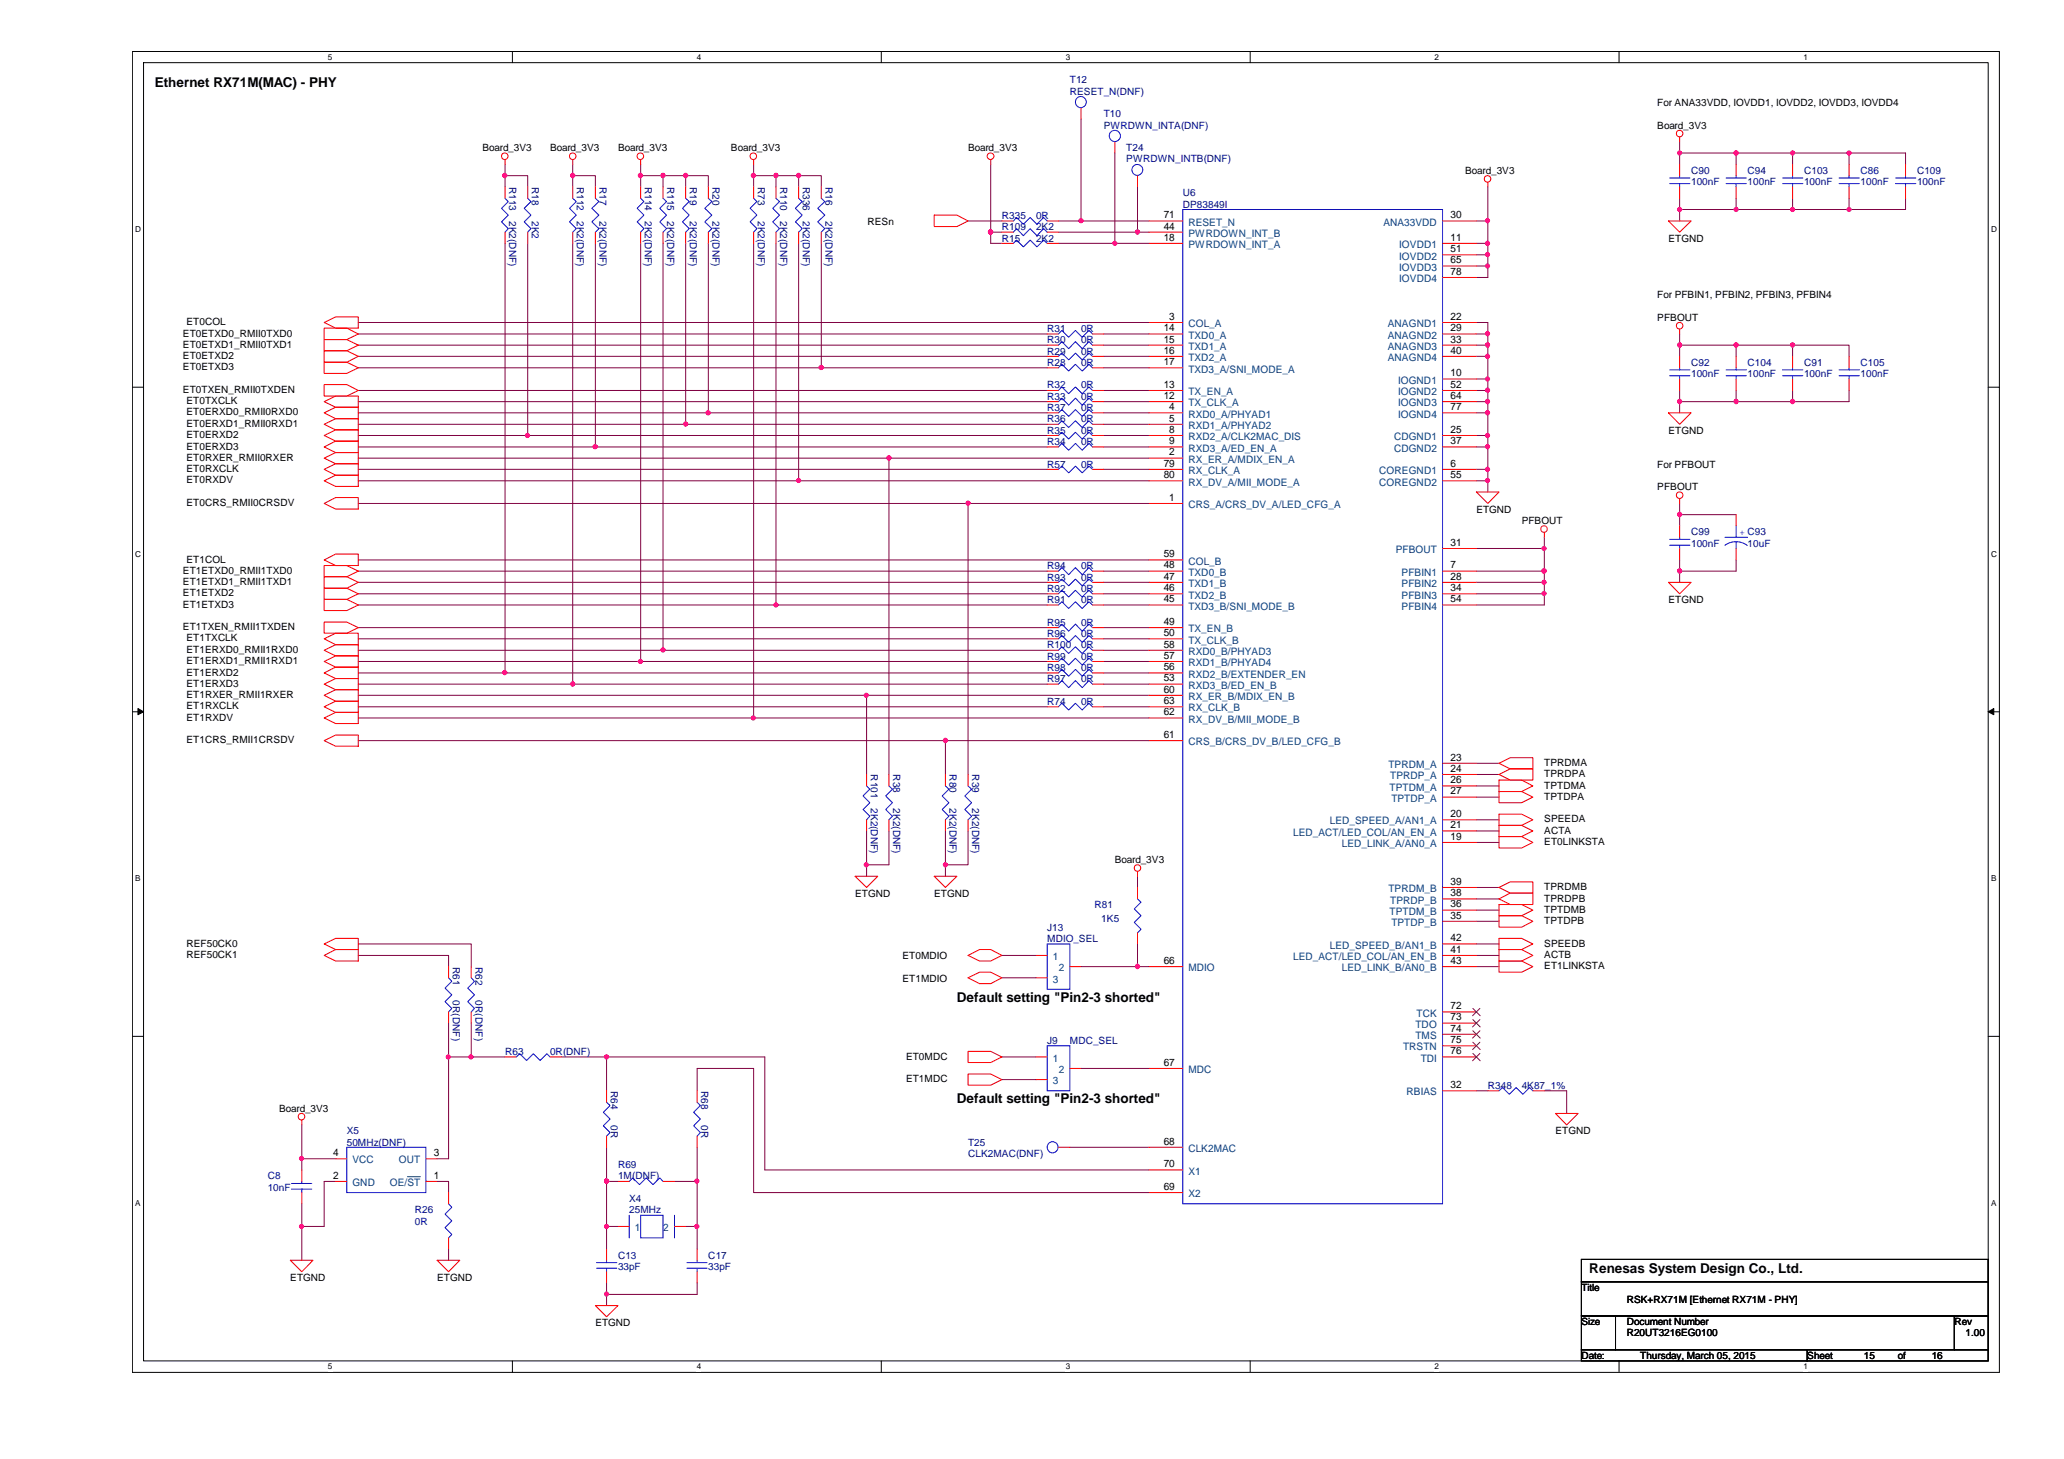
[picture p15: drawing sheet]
<svg xmlns="http://www.w3.org/2000/svg" width="297mm" height="210mm" viewBox="0 0 297 210" stroke-linecap="round" stroke-linejoin="round" font-family="sans-serif">
<defs><g id="words">
<g font-size="1.9">
<text x="22.3" y="12.4">Ethernet RX71M(MAC) - PHY</text>
<text x="137.7" y="144.1">Default setting &quot;Pin2-3 shorted&quot;</text>
<text x="137.7" y="158.7">Default setting &quot;Pin2-3 shorted&quot;</text>
<text x="228.7" y="183.1">Renesas System Design Co., Ltd.</text>
</g>
<g font-size="1.5">
<text x="167.5" y="34.6">18</text>
<text x="167.5" y="31.4">71</text>
<text x="167.5" y="33">44</text>
<text x="208.7" y="31.4">30</text>
<text x="208.7" y="34.6">11</text>
<text x="208.7" y="37.9">65</text>
<text x="208.7" y="39.5">78</text>
<text x="208.7" y="36.3">51</text>
<text x="167.5" y="47.7">14</text>
<text x="168.3" y="46">3</text>
<text x="208.7" y="46">22</text>
<text x="208.7" y="47.7">29</text>
<text x="167.5" y="49.3">15</text>
<text x="167.5" y="50.9">16</text>
<text x="167.5" y="52.5">17</text>
<text x="208.7" y="49.3">33</text>
<text x="208.7" y="50.9">40</text>
<text x="167.5" y="57.4">12</text>
<text x="167.5" y="55.8">13</text>
<text x="168.3" y="59">4</text>
<text x="208.7" y="54.1">10</text>
<text x="208.7" y="59">77</text>
<text x="208.7" y="55.8">52</text>
<text x="208.7" y="57.4">64</text>
<text x="168.3" y="65.5">2</text>
<text x="168.3" y="60.7">5</text>
<text x="168.3" y="62.3">8</text>
<text x="168.3" y="63.9">9</text>
<text x="208.7" y="62.3">25</text>
<text x="208.7" y="63.9">37</text>
<text x="167.5" y="67.1">79</text>
<text x="167.5" y="68.8">80</text>
<text x="208.7" y="67.1">6</text>
<text x="208.7" y="68.8">55</text>
<text x="168.3" y="72.1">1</text>
<text x="167.5" y="83.4">47</text>
<text x="167.5" y="81.8">48</text>
<text x="167.5" y="80.2">59</text>
<text x="208.7" y="81.8">7</text>
<text x="208.7" y="83.4">28</text>
<text x="208.7" y="78.5">31</text>
<text x="167.5" y="86.7">45</text>
<text x="167.5" y="85">46</text>
<text x="167.5" y="89.9">49</text>
<text x="208.7" y="85">34</text>
<text x="208.7" y="86.7">54</text>
<text x="167.5" y="91.5">50</text>
<text x="167.5" y="94.8">57</text>
<text x="167.5" y="93.2">58</text>
<text x="167.5" y="98">53</text>
<text x="167.5" y="96.4">56</text>
<text x="167.5" y="99.7">60</text>
<text x="167.5" y="101.3">63</text>
<text x="167.5" y="106.2">61</text>
<text x="167.5" y="102.9">62</text>
<text x="208.7" y="112.7">26</text>
<text x="208.7" y="109.4">23</text>
<text x="208.7" y="111">24</text>
<text x="208.7" y="117.6">20</text>
<text x="208.7" y="119.2">21</text>
<text x="208.7" y="114.3">27</text>
<text x="208.7" y="120.8">19</text>
<text x="208.7" y="130.6">36</text>
<text x="208.7" y="127.3">39</text>
<text x="208.7" y="128.9">38</text>
<text x="208.7" y="135.4">42</text>
<text x="208.7" y="132.2">35</text>
<text x="208.7" y="137.1">41</text>
<text x="167.5" y="138.7">66</text>
<text x="208.7" y="138.7">43</text>
<text x="208.7" y="145.2">72</text>
<text x="208.7" y="146.8">73</text>
<text x="208.7" y="148.4">74</text>
<text x="167.5" y="153.3">67</text>
<text x="208.7" y="151.7">76</text>
<text x="208.7" y="150.1">75</text>
<text x="208.7" y="156.5">32</text>
<text x="48" y="166.3">4</text>
<text x="62.4" y="166.3">3</text>
<text x="167.5" y="164.7">68</text>
<text x="167.5" y="167.9">70</text>
<text x="48" y="169.6">2</text>
<text x="62.4" y="169.6">1</text>
<text x="167.5" y="171.2">69</text>
</g>
<g font-size="1.5" fill="#004080">
<text x="171" y="35.7">PWRDOWN_INT_A</text>
<text x="171" y="32.5">RESET_N</text>
<text x="171" y="34.1">PWRDOWN_INT_B</text>
<text x="199.1" y="32.5">ANA33VDD</text>
<text x="201.4" y="35.7">IOVDD1</text>
<text x="201.4" y="38.9">IOVDD3</text>
<text x="201.4" y="40.6">IOVDD4</text>
<text x="201.4" y="37.3">IOVDD2</text>
<text x="171" y="47.1">COL_A</text>
<text x="199.7" y="47.1">ANAGND1</text>
<text x="171" y="48.7">TXD0_A</text>
<text x="171" y="50.3">TXD1_A</text>
<text x="171" y="51.9">TXD2_A</text>
<text x="171" y="53.6">TXD3_A/SNI_MODE_A</text>
<text x="199.7" y="48.7">ANAGND2</text>
<text x="199.7" y="50.3">ANAGND3</text>
<text x="199.7" y="51.9">ANAGND4</text>
<text x="171" y="58.5">TX_CLK_A</text>
<text x="171" y="56.9">TX_EN_A</text>
<text x="201.2" y="55.2">IOGND1</text>
<text x="201.2" y="56.9">IOGND2</text>
<text x="201.2" y="58.5">IOGND3</text>
<text x="171" y="60.1">RXD0_A/PHYAD1</text>
<text x="171" y="61.7">RXD1_A/PHYAD2</text>
<text x="171" y="63.3">RXD2_A/CLK2MAC_DIS</text>
<text x="171" y="65">RXD3_A/ED_EN_A</text>
<text x="200.6" y="63.3">CDGND1</text>
<text x="200.6" y="65">CDGND2</text>
<text x="201.2" y="60.1">IOGND4</text>
<text x="171" y="66.6">RX_ER_A/MDIX_EN_A</text>
<text x="171" y="68.2">RX_CLK_A</text>
<text x="171" y="69.8">RX_DV_A/MII_MODE_A</text>
<text x="198.5" y="68.2">COREGND1</text>
<text x="198.5" y="69.8">COREGND2</text>
<text x="171" y="73.1">CRS_A/CRS_DV_A/LED_CFG_A</text>
<text x="171" y="82.8">TXD0_B</text>
<text x="171" y="81.2">COL_B</text>
<text x="200.9" y="79.6">PFBOUT</text>
<text x="201.7" y="82.8">PFBIN1</text>
<text x="171" y="87.7">TXD3_B/SNI_MODE_B</text>
<text x="171" y="86.1">TXD2_B</text>
<text x="171" y="84.5">TXD1_B</text>
<text x="201.7" y="84.5">PFBIN2</text>
<text x="201.7" y="86.1">PFBIN3</text>
<text x="201.7" y="87.7">PFBIN4</text>
<text x="171" y="91">TX_EN_B</text>
<text x="171" y="92.6">TX_CLK_B</text>
<text x="171" y="95.8">RXD1_B/PHYAD4</text>
<text x="171" y="94.2">RXD0_B/PHYAD3</text>
<text x="171" y="99.1">RXD3_B/ED_EN_B</text>
<text x="171" y="97.5">RXD2_B/EXTENDER_EN</text>
<text x="171" y="100.7">RX_ER_B/MDIX_EN_B</text>
<text x="171" y="107.2">CRS_B/CRS_DV_B/LED_CFG_B</text>
<text x="171" y="104">RX_DV_B/MII_MODE_B</text>
<text x="171" y="102.4">RX_CLK_B</text>
<text x="199.8" y="110.5">TPRDM_A</text>
<text x="200" y="113.7">TPTDM_A</text>
<text x="200.1" y="112.1">TPRDP_A</text>
<text x="191.4" y="118.6">LED_SPEED_A/AN1_A</text>
<text x="200.2" y="115.4">TPTDP_A</text>
<text x="186.1" y="120.2">LED_ACT/LED_COL/AN_EN_A</text>
<text x="193.1" y="121.9">LED_LINK_A/AN0_A</text>
<text x="199.8" y="128.4">TPRDM_B</text>
<text x="200" y="131.6">TPTDM_B</text>
<text x="200.1" y="130">TPRDP_B</text>
<text x="191.4" y="136.5">LED_SPEED_B/AN1_B</text>
<text x="200.2" y="133.2">TPTDP_B</text>
<text x="151.5" y="138.1">1</text>
<text x="151.5" y="141.4">3</text>
<text x="152.4" y="139.7">2</text>
<text x="171" y="139.7">MDIO</text>
<text x="186.1" y="138.1">LED_ACT/LED_COL/AN_EN_B</text>
<text x="193.1" y="139.7">LED_LINK_B/AN0_B</text>
<text x="203.7" y="147.9">TDO</text>
<text x="203.7" y="149.5">TMS</text>
<text x="203.9" y="146.3">TCK</text>
<text x="151.5" y="152.7">1</text>
<text x="151.5" y="156">3</text>
<text x="152.4" y="154.4">2</text>
<text x="171" y="154.4">MDC</text>
<text x="201.9" y="151.1">TRSTN</text>
<text x="204.5" y="152.7">TDI</text>
<text x="202.4" y="157.6">RBIAS</text>
<text x="50.7" y="167.4">VCC</text>
<text x="57.4" y="167.4">OUT</text>
<text x="171" y="165.7">CLK2MAC</text>
<text x="50.7" y="170.6">GND</text>
<text x="56.1" y="170.6">OE/ST</text>
<text x="171" y="172.3">X2</text>
<text x="171" y="169">X1</text>
<text x="91.4" y="177.1">1</text>
<text x="95.5" y="177.1">2</text>
</g>
<g font-size="1.4" fill="#000080">
<text x="154" y="12">T12</text>
<text x="154" y="13.6">RESET_N(DNF)</text>
<text x="158.8" y="16.9">T10</text>
<text x="158.8" y="18.5">PWRDWN_INTA(DNF)</text>
<text x="162.1" y="21.8">T24</text>
<text x="162.1" y="23.4">PWRDWN_INTB(DNF)</text>
<text x="73.3" y="26.9" transform="rotate(90 73.3 26.9)">R113</text>
<text x="76.5" y="26.9" transform="rotate(90 76.5 26.9)">R18</text>
<text x="83" y="26.9" transform="rotate(90 83 26.9)">R112</text>
<text x="86.3" y="26.9" transform="rotate(90 86.3 26.9)">R17</text>
<text x="92.8" y="26.9" transform="rotate(90 92.8 26.9)">R114</text>
<text x="96" y="26.9" transform="rotate(90 96 26.9)">R115</text>
<text x="99.3" y="26.9" transform="rotate(90 99.3 26.9)">R19</text>
<text x="102.5" y="26.9" transform="rotate(90 102.5 26.9)">R20</text>
<text x="109.1" y="26.9" transform="rotate(90 109.1 26.9)">R73</text>
<text x="112.3" y="26.9" transform="rotate(90 112.3 26.9)">R110</text>
<text x="115.5" y="26.9" transform="rotate(90 115.5 26.9)">R336</text>
<text x="118.8" y="26.9" transform="rotate(90 118.8 26.9)">R16</text>
<text x="170.2" y="28.2">U6</text>
<text x="170.2" y="29.9">DP83849I</text>
<text x="243.4" y="25">C90</text>
<text x="243.4" y="26.6">100nF</text>
<text x="251.5" y="25">C94</text>
<text x="251.5" y="26.6">100nF</text>
<text x="259.6" y="25">C103</text>
<text x="259.6" y="26.6">100nF</text>
<text x="267.8" y="25">C86</text>
<text x="267.8" y="26.6">100nF</text>
<text x="275.9" y="25">C109</text>
<text x="275.9" y="26.6">100nF</text>
<text x="73.3" y="31.8" transform="rotate(90 73.3 31.8)">2K2(DNF)</text>
<text x="76.5" y="31.8" transform="rotate(90 76.5 31.8)">2K2</text>
<text x="83" y="31.8" transform="rotate(90 83 31.8)">2K2(DNF)</text>
<text x="86.3" y="31.8" transform="rotate(90 86.3 31.8)">2K2(DNF)</text>
<text x="92.8" y="31.8" transform="rotate(90 92.8 31.8)">2K2(DNF)</text>
<text x="96" y="31.8" transform="rotate(90 96 31.8)">2K2(DNF)</text>
<text x="99.3" y="31.8" transform="rotate(90 99.3 31.8)">2K2(DNF)</text>
<text x="102.5" y="31.8" transform="rotate(90 102.5 31.8)">2K2(DNF)</text>
<text x="109.1" y="31.8" transform="rotate(90 109.1 31.8)">2K2(DNF)</text>
<text x="112.3" y="31.8" transform="rotate(90 112.3 31.8)">2K2(DNF)</text>
<text x="115.5" y="31.8" transform="rotate(90 115.5 31.8)">2K2(DNF)</text>
<text x="118.8" y="31.8" transform="rotate(90 118.8 31.8)">2K2(DNF)</text>
<text x="144.2" y="33.1">R109</text>
<text x="144.2" y="31.5">R335</text>
<text x="144.2" y="34.8">R15</text>
<text x="149.1" y="34.8">2K2</text>
<text x="149.1" y="33.1">2K2</text>
<text x="149.1" y="31.5">0R</text>
<text x="150.7" y="47.8">R31</text>
<text x="155.6" y="47.8">0R</text>
<text x="150.7" y="52.6">R28</text>
<text x="150.7" y="51">R29</text>
<text x="150.7" y="49.4">R30</text>
<text x="155.6" y="52.6">0R</text>
<text x="155.6" y="51">0R</text>
<text x="155.6" y="49.4">0R</text>
<text x="243.4" y="52.6">C92</text>
<text x="251.5" y="52.6">C104</text>
<text x="259.6" y="52.6">C91</text>
<text x="267.8" y="52.6">C105</text>
<text x="150.7" y="55.9">R32</text>
<text x="150.7" y="59.1">R37</text>
<text x="150.7" y="57.5">R33</text>
<text x="155.6" y="55.9">0R</text>
<text x="155.6" y="59.1">0R</text>
<text x="155.6" y="57.5">0R</text>
<text x="243.4" y="54.3">100nF</text>
<text x="251.5" y="54.3">100nF</text>
<text x="259.6" y="54.3">100nF</text>
<text x="267.8" y="54.3">100nF</text>
<text x="150.7" y="60.7">R36</text>
<text x="150.7" y="64">R34</text>
<text x="150.7" y="62.4">R35</text>
<text x="155.6" y="60.7">0R</text>
<text x="155.6" y="64">0R</text>
<text x="155.6" y="62.4">0R</text>
<text x="150.7" y="67.3">R57</text>
<text x="155.6" y="67.3">0R</text>
<text x="243.4" y="77">C99</text>
<text x="150.7" y="83.5">R93</text>
<text x="150.7" y="81.9">R94</text>
<text x="155.6" y="83.5">0R</text>
<text x="155.6" y="81.9">0R</text>
<text x="243.4" y="78.7">100nF</text>
<text x="251.5" y="78.7">10uF</text>
<text x="150.7" y="86.8">R91</text>
<text x="150.7" y="85.1">R92</text>
<text x="155.6" y="86.8">0R</text>
<text x="155.6" y="85.1">0R</text>
<text x="150.7" y="94.9">R99</text>
<text x="150.7" y="93.3">R100</text>
<text x="150.7" y="91.7">R96</text>
<text x="150.7" y="90">R95</text>
<text x="155.6" y="94.9">0R</text>
<text x="155.6" y="93.3">0R</text>
<text x="155.6" y="91.7">0R</text>
<text x="155.6" y="90">0R</text>
<text x="150.7" y="96.5">R98</text>
<text x="150.7" y="101.4">R74</text>
<text x="150.7" y="98.2">R97</text>
<text x="155.6" y="96.5">0R</text>
<text x="155.6" y="101.4">0R</text>
<text x="155.6" y="98.2">0R</text>
<text x="125.3" y="111.4" transform="rotate(90 125.3 111.4)">R101</text>
<text x="128.5" y="111.4" transform="rotate(90 128.5 111.4)">R38</text>
<text x="136.7" y="111.4" transform="rotate(90 136.7 111.4)">R80</text>
<text x="139.9" y="111.4" transform="rotate(90 139.9 111.4)">R39</text>
<text x="125.3" y="116.3" transform="rotate(90 125.3 116.3)">2K2(DNF)</text>
<text x="128.5" y="116.3" transform="rotate(90 128.5 116.3)">2K2(DNF)</text>
<text x="136.7" y="116.3" transform="rotate(90 136.7 116.3)">2K2(DNF)</text>
<text x="139.9" y="116.3" transform="rotate(90 139.9 116.3)">2K2(DNF)</text>
<text x="157.5" y="130.7">R81</text>
<text x="150.7" y="133.9">J13</text>
<text x="150.7" y="135.6">MDIO_SEL</text>
<text x="158.5" y="132.6">1K5</text>
<text x="65.2" y="139.1" transform="rotate(90 65.2 139.1)">R61</text>
<text x="65.2" y="143.9" transform="rotate(90 65.2 143.9)">0R(DNF)</text>
<text x="68.4" y="139.1" transform="rotate(90 68.4 139.1)">R62</text>
<text x="68.4" y="143.9" transform="rotate(90 68.4 143.9)">0R(DNF)</text>
<text x="72.7" y="151.8">R63</text>
<text x="79.2" y="151.8">0R(DNF)</text>
<text x="150.7" y="150.2">J9</text>
<text x="154" y="150.2">MDC_SEL</text>
<text x="87.9" y="156.9" transform="rotate(90 87.9 156.9)">R64</text>
<text x="87.9" y="161.8" transform="rotate(90 87.9 161.8)">0R</text>
<text x="100.9" y="156.9" transform="rotate(90 100.9 156.9)">R68</text>
<text x="100.9" y="161.8" transform="rotate(90 100.9 161.8)">0R</text>
<text x="214.1" y="156.7">R348</text>
<text x="219" y="156.7">4K87_1%</text>
<text x="49.9" y="163.2">X5</text>
<text x="49.9" y="164.8">50MHz(DNF)</text>
<text x="139.3" y="164.8">T25</text>
<text x="139.3" y="166.4">CLK2MAC(DNF)</text>
<text x="38.5" y="169.7">C8</text>
<text x="38.5" y="171.3">10nF</text>
<text x="88.9" y="168.1">R69</text>
<text x="88.9" y="169.7">1M(DNF)</text>
<text x="90.6" y="172.9">X4</text>
<text x="59.7" y="174.5">R26</text>
<text x="59.7" y="176.2">0R</text>
<text x="90.6" y="174.5">25MHz</text>
<text x="88.9" y="181.1">C13</text>
<text x="88.9" y="182.7">33pF</text>
<text x="101.9" y="181.1">C17</text>
<text x="101.9" y="182.7">33pF</text>
</g>
<g font-size="1.4">
<text x="238.5" y="15.2">For ANA33VDD, IOVDD1, IOVDD2, IOVDD3, IOVDD4</text>
<text x="69.4" y="21.8">Board_3V3</text>
<text x="79.2" y="21.8">Board_3V3</text>
<text x="88.9" y="21.8">Board_3V3</text>
<text x="105.2" y="21.8">Board_3V3</text>
<text x="139.3" y="21.8">Board_3V3</text>
<text x="238.5" y="18.5">Board_3V3</text>
<text x="210.9" y="25">Board_3V3</text>
<text x="124.8" y="32.3">RESn</text>
<text x="240.1" y="34.8">ETGND</text>
<text x="26.8" y="46.8">ET0COL</text>
<text x="238.5" y="42.9">For PFBIN1, PFBIN2, PFBIN3, PFBIN4</text>
<text x="238.5" y="46.1">PFBOUT</text>
<text x="26.3" y="51.6">ET0ETXD2</text>
<text x="26.3" y="53.3">ET0ETXD3</text>
<text x="26.3" y="50">ET0ETXD1_RMII0TXD1</text>
<text x="26.3" y="48.4">ET0ETXD0_RMII0TXD0</text>
<text x="26.3" y="56.6">ET0TXEN_RMII0TXDEN</text>
<text x="26.8" y="58.2">ET0TXCLK</text>
<text x="26.8" y="59.8">ET0ERXD0_RMII0RXD0</text>
<text x="26.8" y="64.7">ET0ERXD3</text>
<text x="26.8" y="63">ET0ERXD2</text>
<text x="26.8" y="61.4">ET0ERXD1_RMII0RXD1</text>
<text x="240.1" y="62.4">ETGND</text>
<text x="26.8" y="69.6">ET0RXDV</text>
<text x="26.8" y="66.3">ET0RXER_RMII0RXER</text>
<text x="26.8" y="67.9">ET0RXCLK</text>
<text x="238.5" y="67.3">For PFBOUT</text>
<text x="238.5" y="70.5">PFBOUT</text>
<text x="26.8" y="72.8">ET0CRS_RMII0CRSDV</text>
<text x="212.5" y="73.8">ETGND</text>
<text x="219" y="75.4">PFBOUT</text>
<text x="26.3" y="82.5">ET1ETXD0_RMII1TXD0</text>
<text x="26.8" y="80.9">ET1COL</text>
<text x="26.3" y="87.4">ET1ETXD3</text>
<text x="26.3" y="85.8">ET1ETXD2</text>
<text x="26.3" y="84.2">ET1ETXD1_RMII1TXD1</text>
<text x="240.1" y="86.8">ETGND</text>
<text x="26.3" y="90.7">ET1TXEN_RMII1TXDEN</text>
<text x="26.8" y="92.3">ET1TXCLK</text>
<text x="26.8" y="95.5">ET1ERXD1_RMII1RXD1</text>
<text x="26.8" y="93.9">ET1ERXD0_RMII1RXD0</text>
<text x="26.8" y="97.2">ET1ERXD2</text>
<text x="26.8" y="98.8">ET1ERXD3</text>
<text x="26.8" y="100.4">ET1RXER_RMII1RXER</text>
<text x="26.8" y="103.7">ET1RXDV</text>
<text x="26.8" y="106.9">ET1CRS_RMII1CRSDV</text>
<text x="26.8" y="102.1">ET1RXCLK</text>
<text x="222.2" y="110.2">TPRDMA</text>
<text x="222.2" y="111.8">TPRDPA</text>
<text x="222.2" y="113.5">TPTDMA</text>
<text x="222.2" y="115.1">TPTDPA</text>
<text x="222.2" y="118.3">SPEEDA</text>
<text x="222.2" y="119.9">ACTA</text>
<text x="160.4" y="124.2">Board_3V3</text>
<text x="222.2" y="121.6">ET0LINKSTA</text>
<text x="123.1" y="129">ETGND</text>
<text x="134.5" y="129">ETGND</text>
<text x="222.2" y="128.1">TPRDMB</text>
<text x="222.2" y="129.7">TPRDPB</text>
<text x="222.2" y="131.3">TPTDMB</text>
<text x="26.8" y="137.8">REF50CK1</text>
<text x="26.8" y="136.2">REF50CK0</text>
<text x="129.9" y="138">ET0MDIO</text>
<text x="222.2" y="132.9">TPTDPB</text>
<text x="222.2" y="136.2">SPEEDB</text>
<text x="222.2" y="137.8">ACTB</text>
<text x="129.9" y="141.2">ET1MDIO</text>
<text x="222.2" y="139.4">ET1LINKSTA</text>
<text x="130.4" y="152.4">ET0MDC</text>
<text x="130.4" y="155.7">ET1MDC</text>
<text x="40.2" y="159.9">Board_3V3</text>
<text x="223.9" y="163.2">ETGND</text>
<text x="41.8" y="184.3">ETGND</text>
<text x="62.9" y="184.3">ETGND</text>
<text x="227.6" y="185.8">Title</text>
<text x="85.7" y="190.8">ETGND</text>
<text x="227.6" y="190.7">Size</text>
<text x="234.1" y="187.4">RSK+RX71M [Ethernet RX71M - PHY]</text>
<text x="234.1" y="190.7">Document Number</text>
<text x="281.3" y="190.7">Rev</text>
<text x="227.6" y="195.5">Date:</text>
<text x="234.1" y="192.3">R20UT3216EG0100</text>
<text x="236.1" y="195.5">Thursday, March 05, 2015</text>
<text x="260.1" y="195.5">Sheet</text>
<text x="268.2" y="195.5">15</text>
<text x="273.1" y="195.5">of</text>
<text x="278" y="195.5">16</text>
<text x="282.9" y="192.3">1.00</text>
</g>
<text font-size="1.4" fill="#00f" x="250.4" y="77">+ C93</text>
<g font-size="1.2">
<text x="47.2" y="8.6">5</text>
<text x="100.3" y="8.6">4</text>
<text x="153.4" y="8.6">3</text>
<text x="206.5" y="8.6">2</text>
<text x="259.5" y="8.6">1</text>
<text x="19.5" y="33.4">D</text>
<text x="286.6" y="33.4">D</text>
<text x="19.5" y="80.1">C</text>
<text x="286.6" y="80.1">C</text>
<text x="19.5" y="126.8">B</text>
<text x="286.6" y="126.8">B</text>
<text x="19.5" y="173.5">A</text>
<text x="286.6" y="173.5">A</text>
<text x="47.2" y="197">5</text>
<text x="100.3" y="197">4</text>
<text x="153.4" y="197">3</text>
<text x="206.5" y="197">2</text>
<text x="259.5" y="197">1</text>
</g>
</g></defs>
<path d="M19 7.4h268.7v190h-268.6zM20.7 9h265.4v186.8h-265.4z" fill="none" stroke="#000" stroke-width=".14"/>
<g fill="#fff">
<path d="M47.2 7.6h.6v1.3h-.6z"/>
<path d="M47.2 196h.6v1.3h-.6z"/>
</g>
<path d="M73.7 7.4v1.6M73.7 195.8v1.6" fill="none" stroke="#000" stroke-width=".14"/>
<g fill="#fff">
<path d="M100.3 7.6h.6v1.3h-.6z"/>
<path d="M100.3 196h.6v1.3h-.6z"/>
</g>
<path d="M126.8 7.4v1.6M126.8 195.8v1.6" fill="none" stroke="#000" stroke-width=".14"/>
<g fill="#fff">
<path d="M153.4 7.6h.6v1.3h-.6z"/>
<path d="M153.4 196h.6v1.3h-.6z"/>
</g>
<path d="M179.9 7.4v1.6M179.9 195.8v1.6" fill="none" stroke="#000" stroke-width=".14"/>
<g fill="#fff">
<path d="M206.5 7.6h.6v1.3h-.6z"/>
<path d="M206.5 196h.6v1.3h-.6z"/>
</g>
<path d="M233 7.4v1.6M233 195.8v1.6" fill="none" stroke="#000" stroke-width=".14"/>
<g fill="#fff">
<path d="M259.5 7.6h.6v1.3h-.6z"/>
<path d="M259.5 196h.6v1.3h-.6z"/>
<path d="M19.5 32.3h.8v1.4h-.8z"/>
<path d="M286.6 32.3h.8v1.4h-.8z"/>
<path d="M19.5 79h.8v1.3h-.8z"/>
<path d="M286.6 79h.8v1.3h-.8z"/>
</g>
<path d="M19.1 55.7h1.6M286.1 55.7h1.6" fill="none" stroke="#000" stroke-width=".14"/>
<g fill="#fff">
<path d="M19.5 125.7h.7v1.3h-.7z"/>
<path d="M286.6 125.7h.7v1.3h-.7z"/>
</g>
<path d="M19.1 102.4h1.6M286.1 102.4h1.6" fill="none" stroke="#000" stroke-width=".14"/>
<path d="M19.9 101.9l.8 .5-.8 .4zM286.1 102.4l.8-.5v.9z" fill="#000" stroke="#000" stroke-width=".14"/>
<g fill="#fff">
<path d="M19.5 172.4h.7v1.3h-.7z"/>
<path d="M286.6 172.4h.7v1.3h-.7z"/>
</g>
<path d="M19.1 149.1h1.6M286.1 149.1h1.6M227.6 181.2h58.5v3.2h-58.5zM227.6 184.4h58.5v4.9h-58.5zM227.6 189.3h4.9v4.9h-4.9zM227.6 194.2h32.5v1.6h-32.5zM232.5 189.3h48.8v4.9h-48.8zM260.1 194.2h26v1.6h-26zM281.3 189.3h4.8v4.9h-4.8z" fill="none" stroke="#000" stroke-width=".14"/>
<g fill="none" stroke="#800040" stroke-width=".14">
<path d="M155.6 17.1v14.7h-3.3M72.7 23.7v1.6M72.7 35v61.8M72.7 26.9v-1.6h3.2v1.6M75.9 35v27.7M82.4 23.7v1.6M82.4 25.3v1.6M82.4 35v63.4h-30.8M82.4 25.3h3.3v1.6M85.7 35v29.3h-34.1M92.2 25.3h3.2v1.6M92.2 35v60.2"/>
<path d="M92.2 23.7v1.6M92.2 25.3v1.6M95.4 25.3h3.3v1.6M95.4 35v58.6M98.7 25.3h3.2v1.6M98.7 35v26M101.9 35v24.4M108.5 23.7v1.6M108.5 25.3h3.2M108.5 25.3v1.6M108.5 35v68.3M111.7 25.3v1.6"/>
<path d="M111.7 25.3h3.2M111.7 35v52M114.9 25.3v1.6M114.9 35v34.2M114.9 25.3h3.3v1.6M118.2 35v17.9M139.3 31.8h4.9M142.6 23.7v9.7h1.6M142.6 33.4v1.6h1.6M152.3 33.4h11.4M152.3 35h8.1M155.6 31.8h9.8"/>
<path d="M160.4 35h5M160.4 22v13M163.7 33.4h1.7M163.7 26.9v6.5M212.5 38.3h1.6M212.5 36.7h1.6M212.5 35h1.6M212.5 31.8h1.6M214.1 38.3v1.6h-1.6M214.1 35v1.7M214.1 26.9v4.9M214.1 31.8v3.2"/>
<path d="M214.1 36.7v1.6M241.7 22v1.7M241.7 22h8.2M241.7 30.1h8.2M241.7 30.1v1.7M241.7 20.4v1.6M241.7 28.5v1.6M249.9 28.5v1.6M249.9 22h8.1M249.9 30.1h8.1M249.9 22v1.7M258 30.1h8.1"/>
<path d="M258 22h8.1M258 22v1.7M258 28.5v1.6M266.1 22h8.1v1.7M266.1 22v1.7M266.1 28.5v1.6M274.2 28.5v1.6h-8.1M51.6 59.4h50.3M51.6 52.9h66.6M51.6 51.3h99.1M51.6 49.7h99.1M51.6 48h99.1"/>
<path d="M51.6 56.2h99.1M51.6 57.8h99.1M51.6 46.4h113.8M101.9 59.4h48.8M118.2 52.9h32.5M158.8 48h6.6M158.8 51.3h6.6M158.8 59.4h6.6M158.8 49.7h6.6M158.8 52.9h6.6M158.8 56.2h6.6M158.8 57.8h6.6"/>
<path d="M212.5 46.4h1.6v1.6M212.5 51.3h1.6M212.5 54.5h1.6M212.5 56.2h1.6M212.5 57.8h1.6M212.5 59.4h1.6M212.5 49.7h1.6M212.5 48h1.6M214.1 59.4v3.3M214.1 51.3v3.2M214.1 57.8v1.6M214.1 56.2v1.6"/>
<path d="M214.1 54.5v1.7M214.1 48v1.7M214.1 49.7v1.6M241.7 49.7h8.2v1.6M241.7 57.8h8.2M241.7 48v1.7M241.7 49.7v1.6M241.7 57.8v1.6M241.7 56.2v1.6M249.9 57.8h8.1M249.9 56.2v1.6M249.9 49.7h8.1v1.6"/>
<path d="M258 56.2v1.6M258 49.7h8.1v1.6M266.1 56.2v1.6h-8.1M51.6 62.7h24.3M51.6 69.2h63.3M51.6 67.5h99.1M51.6 61h47.1M51.6 65.9h76.3M51.6 72.4h87.7v39M75.9 62.7h74.8M85.7 64.3h65M98.7 61h52"/>
<path d="M114.9 69.2h50.5M127.9 65.9h37.5M127.9 65.9v45.5M139.3 72.4h26.1M158.8 62.7h6.6M158.8 67.5h6.6M158.8 61h6.6M158.8 64.3h6.6M212.5 67.5h1.6M212.5 62.7h1.6M212.5 64.3h1.6M212.5 78.9h9.7"/>
<path d="M212.5 69.2h1.6M214.1 69.2v1.6M214.1 64.3v3.2M214.1 67.5v1.7M214.1 62.7v1.6M222.2 77.3v1.6M222.2 78.9v3.3M241.7 74h8.2M241.7 74v1.6M241.7 72.4v1.6M51.6 82.2h99.1M51.6 83.8h99.1"/>
<path d="M51.6 85.4h99.1M51.6 90.3h99.1M51.6 91.9h99.1M51.6 95.2h40.6M51.6 96.8h21.1M51.6 80.6h113.8M51.6 87h60.1M51.6 93.6h43.8M72.7 96.8h78M82.4 98.4h68.3M92.2 95.2h58.5M95.4 93.6h55.3"/>
<path d="M111.7 87h39M158.8 83.8h6.6M158.8 87h6.6M158.8 90.3h6.6M158.8 93.6h6.6M158.8 96.8h6.6M158.8 82.2h6.6M158.8 85.4h6.6M158.8 91.9h6.6M158.8 95.2h6.6M158.8 98.4h6.6M212.5 85.4h9.7"/>
<path d="M212.5 83.8h9.7M212.5 82.2h9.7M222.2 85.4v1.6h-9.7M222.2 82.2v1.6M222.2 83.8v1.6M241.7 80.6v1.6M241.7 82.2v1.6M249.9 80.6v1.6h-8.2M51.6 100h73.1M51.6 103.3h56.9M51.6 101.7h99.1M51.6 106.6h84.5v4.8"/>
<path d="M108.5 103.3h56.9M124.7 100h40.7M124.7 100v11.4M124.7 119.5v4.9M127.9 119.5v4.9h-3.2M136.1 106.6h29.3M136.1 119.5v4.9M139.3 119.5v4.9h-3.2M158.8 101.7h6.6M212.5 109.8h3.2M212.5 111.4h3.2M212.5 113.1h3.2"/>
<path d="M212.5 114.7h3.2M212.5 117.9h3.2M212.5 119.5h3.2M51.6 137.5h13v1.6M51.6 135.8h16.2v3.3M124.7 124.4v1.7M136.1 124.4v1.7M144.2 137.5h4.9M155.6 139.1h8.1M163.7 135.8v3.3M163.7 126.1v1.6M163.7 139.1h1.7"/>
<path d="M212.5 127.7h3.2M212.5 129.3h3.2M212.5 130.9h3.2M212.5 132.5h3.2M212.5 135.8h3.2M212.5 137.5h3.2M212.5 139.1h3.2M212.5 121.2h3.2M64.6 152.1v14.6h-1.7M64.6 147.2v4.9M64.6 152.1h3.2M67.8 147.2v4.9"/>
<path d="M67.8 152.1h4.9M80.8 152.1h6.5M87.3 152.1h22.8v16.2h55.3M87.3 152.1v4.8M100.3 156.9v-3.2h8.2v17.9h56.9M144.2 140.7h4.9M144.2 152.1h4.9M144.2 155.3h4.9M155.6 153.7h9.8M212.5 156.9h1.6M222.2 156.9h3.3v3.3M43.4 176.4v4.9"/>
<path d="M43.4 166.7h4.9M43.4 166.7v1.6M43.4 173.2v3.2M43.4 161.8v4.9M48.3 170h-1.6v6.4h-3.3M62.9 170h1.7v1.6M64.6 179.7v1.6M87.3 176.4h1.6M87.3 170h1.6M87.3 176.4v3.3M87.3 170v6.4M87.3 165.1v4.9"/>
<path d="M97.1 170h3.2M98.7 176.4h1.6M100.3 170v6.4M100.3 165.1v4.9M100.3 176.4v3.3M154 165.1h11.4M87.3 184.6v1.6M87.3 186.2v1.6M100.3 184.6v1.6h-13"/>
</g>
<g fill="#f0f" stroke="#f0f" stroke-width=".14">
<circle cx="160.4" cy="35" r=".3"/>
<circle cx="163.7" cy="33.4" r=".31"/>
<circle cx="127.9" cy="65.9" r=".31"/>
<circle cx="100.3" cy="176.4" r=".3"/>
<circle cx="100.3" cy="169.9" r=".3"/>
<circle cx="87.3" cy="176.4" r=".3"/>
<circle cx="43.4" cy="166.7" r=".3"/>
<circle cx="87.3" cy="169.9" r=".3"/>
<circle cx="87.3" cy="186.2" r=".3"/>
<circle cx="43.4" cy="176.4" r=".3"/>
<circle cx="87.3" cy="152.1" r=".3"/>
<circle cx="67.8" cy="152.1" r=".3"/>
<circle cx="64.5" cy="152.1" r=".3"/>
<circle cx="163.7" cy="139" r=".31"/>
<circle cx="136" cy="106.5" r=".31"/>
<circle cx="108.4" cy="103.3" r=".3"/>
<circle cx="139.3" cy="72.4" r=".3"/>
<circle cx="114.9" cy="69.1" r=".3"/>
<circle cx="124.7" cy="124.4" r=".3"/>
<circle cx="124.7" cy="100" r=".3"/>
<circle cx="214.1" cy="69.1" r=".3"/>
<circle cx="214.1" cy="64.3" r=".3"/>
<circle cx="241.7" cy="82.1" r=".31"/>
<circle cx="214.1" cy="51.3" r=".3"/>
<circle cx="214.1" cy="48" r=".3"/>
<circle cx="222.2" cy="82.1" r=".31"/>
<circle cx="222.2" cy="78.9" r=".3"/>
<circle cx="222.2" cy="85.4" r=".3"/>
<circle cx="214.1" cy="38.3" r=".3"/>
<circle cx="214.1" cy="35" r=".3"/>
<circle cx="214.1" cy="31.7" r=".3"/>
<circle cx="249.9" cy="22" r=".3"/>
<circle cx="241.7" cy="22" r=".3"/>
<circle cx="266.1" cy="22" r=".3"/>
<circle cx="266.1" cy="30.1" r=".3"/>
<circle cx="249.9" cy="30.1" r=".3"/>
<circle cx="241.7" cy="30.1" r=".3"/>
<circle cx="258" cy="30.1" r=".3"/>
<circle cx="258" cy="49.6" r=".31"/>
<circle cx="241.7" cy="49.6" r=".31"/>
<circle cx="249.8" cy="49.6" r=".31"/>
<circle cx="241.7" cy="57.8" r=".31"/>
<circle cx="258" cy="57.8" r=".31"/>
<circle cx="249.8" cy="57.8" r=".31"/>
<circle cx="258" cy="22" r=".3"/>
<circle cx="241.7" cy="74" r=".31"/>
<circle cx="214.1" cy="59.4" r=".3"/>
<circle cx="214.1" cy="67.5" r=".3"/>
<circle cx="214.1" cy="57.8" r=".31"/>
<circle cx="214.1" cy="56.1" r=".3"/>
<circle cx="214.1" cy="54.5" r=".3"/>
<circle cx="222.2" cy="83.8" r=".3"/>
<circle cx="214.1" cy="49.6" r=".31"/>
<circle cx="214.1" cy="62.6" r=".3"/>
<circle cx="214.1" cy="36.6" r=".3"/>
<circle cx="114.9" cy="25.2" r=".31"/>
<circle cx="118.2" cy="52.9" r=".31"/>
<circle cx="101.9" cy="59.4" r=".31"/>
<circle cx="98.7" cy="61" r=".3"/>
<circle cx="95.4" cy="93.5" r=".3"/>
<circle cx="92.2" cy="95.2" r=".3"/>
<circle cx="98.7" cy="25.2" r=".31"/>
<circle cx="92.1" cy="25.2" r=".31"/>
<circle cx="95.4" cy="25.2" r=".31"/>
<circle cx="136.1" cy="124.4" r=".3"/>
<circle cx="82.4" cy="25.2" r=".31"/>
<circle cx="72.6" cy="25.2" r=".31"/>
<circle cx="75.9" cy="62.6" r=".3"/>
<circle cx="72.6" cy="96.8" r=".3"/>
<circle cx="108.4" cy="25.2" r=".31"/>
<circle cx="111.7" cy="25.2" r=".31"/>
<circle cx="111.7" cy="87" r=".3"/>
<circle cx="85.7" cy="64.3" r=".31"/>
<circle cx="82.4" cy="98.4" r=".31"/>
<circle cx="155.6" cy="31.7" r=".3"/>
<circle cx="142.6" cy="33.4" r=".32"/>
</g>
<g fill="none" stroke="#f00" stroke-width=".14">
<path d="M155.6 15.5v1.6M241.7 19.7v.7M72.7 23v.7M72.7 26.9v1.6M72.7 33.4v1.6M75.9 26.9v1.6M75.9 33.4v1.6M82.4 23v.7M82.4 26.9v1.6M82.4 33.4v1.6M85.7 26.9v1.6M85.7 33.4v1.6"/>
<path d="M92.2 23v.7M92.2 26.9v1.6M92.2 33.4v1.6M95.4 26.9v1.6M95.4 33.4v1.6M98.7 26.9v1.6M98.7 33.4v1.6M101.9 26.9v1.6M101.9 33.4v1.6M108.5 23v.7M108.5 26.9v1.6M108.5 33.4v1.6"/>
<path d="M111.7 26.9v1.6M111.7 33.4v1.6M114.9 26.9v1.6M114.9 33.4v1.6M118.2 26.9v1.6M118.2 33.4v1.6M134.5 30.9h3.2l1.6 .9-1.6 .8h-3.2zM142.6 23v.7M144.2 33.4h1.6M144.2 31.8h1.6M144.2 35h1.6M150.7 33.4h1.6"/>
<path d="M150.7 31.8h1.6M150.7 35h1.6M160.4 20.4v1.6M163.7 25.3v1.6M165.4 35h4.8M165.4 31.8h4.8M165.4 33.4h4.8M207.6 35h4.9M207.6 31.8h4.9M207.6 38.3h4.9M207.6 39.9h4.9M207.6 36.7h4.9"/>
<path d="M214.1 26.2v.7M240.1 31.8h3.3l-1.7 1.6zM241.7 23.7v1.6M241.7 26.9v1.6M249.9 23.7v1.6M249.9 26.9v1.6M258 23.7v1.6M258 26.9v1.6M266.1 23.7v1.6M266.1 26.9v1.6M274.2 23.7v1.6M274.2 26.9v1.6"/>
<path d="M46.7 46.4l1.6-.8h3.3v1.6h-3.3zM46.7 50.5h3.2l1.7 .8-1.7 .8h-3.2zM46.7 52.1h3.2l1.7 .8-1.7 .8h-3.2zM46.7 57.8l1.6-.8h3.3v1.6h-3.3zM46.7 59.4l1.6-.8h3.3v1.6h-3.3zM46.7 55.3h3.2l1.7 .9-1.7 .8h-3.2zM46.7 48.9h3.2l1.7 .8-1.7 .8h-3.2zM46.7 47.2h3.2l1.7 .8-1.7 .9h-3.2zM150.7 56.2h1.6M150.7 59.4h1.6M150.7 52.9h1.6M150.7 51.3h1.6"/>
<path d="M150.7 48h1.6M150.7 49.7h1.6M150.7 57.8h1.6M157.2 56.2h1.6M157.2 59.4h1.6M157.2 52.9h1.6M157.2 51.3h1.6M157.2 48h1.6M157.2 49.7h1.6M157.2 57.8h1.6M165.4 46.4h4.8M165.4 59.4h4.8"/>
<path d="M165.4 57.8h4.8M165.4 56.2h4.8M165.4 48h4.8M165.4 49.7h4.8M165.4 51.3h4.8M165.4 52.9h4.8M207.6 54.5h4.9M207.6 46.4h4.9M207.6 48h4.9M207.6 49.7h4.9M207.6 51.3h4.9M207.6 59.4h4.9"/>
<path d="M207.6 56.2h4.9M207.6 57.8h4.9M240.1 59.4h3.3l-1.7 1.6zM241.7 47.4v.6M241.7 51.3v1.6M241.7 54.5v1.7M249.9 51.3v1.6M249.9 54.5v1.7M258 51.3v1.6M258 54.5v1.7M266.1 51.3v1.6M266.1 54.5v1.7"/>
<path d="M46.7 72.4l1.6-.8h3.3v1.6h-3.3zM46.7 64.3l1.6-.8h3.3v1.6h-3.3zM46.7 62.7l1.6-.9h3.3v1.7h-3.3zM46.7 69.2l1.6-.8h3.3v1.6h-3.3zM46.7 61l1.6-.8h3.3v1.6h-3.3zM46.7 65.9l1.6-.8h3.3v1.6h-3.3zM46.7 67.5l1.6-.8h3.3v1.7h-3.3zM150.7 61h1.6M150.7 67.5h1.6M150.7 64.3h1.6M150.7 62.7h1.6M157.2 61h1.6"/>
<path d="M157.2 67.5h1.6M157.2 64.3h1.6M157.2 62.7h1.6M165.4 72.4h4.8M165.4 65.9h4.8M165.4 61h4.8M165.4 62.7h4.8M165.4 64.3h4.8M165.4 67.5h4.8M165.4 69.2h4.8M207.6 67.5h4.9M207.6 62.7h4.9"/>
<path d="M207.6 78.9h4.9M207.6 64.3h4.9M207.6 69.2h4.9M212.5 70.8h3.2l-1.6 1.6zM222.2 76.6v.7M241.7 71.8v.6M241.7 75.6v1.7M241.7 78.9v1.7M249.9 74v1.6M249.9 78.9v1.7M46.7 80.6l1.6-.9h3.3v1.7h-3.3zM46.7 89.5h3.2l1.7 .8-1.7 .8h-3.2z"/>
<path d="M46.7 96.8l1.6-.8h3.3v1.6h-3.3zM46.7 98.4l1.6-.8h3.3v1.6h-3.3zM46.7 86.2h3.2l1.7 .8-1.7 .8h-3.2zM46.7 84.6h3.2l1.7 .8-1.7 .8h-3.2zM46.7 83h3.2l1.7 .8-1.7 .8h-3.2zM46.7 81.4h3.2l1.7 .8-1.7 .8h-3.2zM46.7 91.9l1.6-.8h3.3v1.7h-3.3zM46.7 95.2l1.6-.8h3.3v1.6h-3.3zM46.7 93.6l1.6-.8h3.3v1.6h-3.3zM150.7 96.8h1.6M150.7 87h1.6M150.7 95.2h1.6"/>
<path d="M150.7 85.4h1.6M150.7 93.6h1.6M150.7 83.8h1.6M150.7 91.9h1.6M150.7 82.2h1.6M150.7 98.4h1.6M150.7 90.3h1.6M157.2 96.8h1.6M157.2 87h1.6M157.2 95.2h1.6M157.2 85.4h1.6M157.2 93.6h1.6"/>
<path d="M157.2 83.8h1.6M157.2 91.9h1.6M157.2 82.2h1.6M157.2 98.4h1.6M157.2 90.3h1.6M165.4 87h4.8M165.4 85.4h4.8M165.4 83.8h4.8M165.4 82.2h4.8M165.4 90.3h4.8M165.4 91.9h4.8M165.4 98.4h4.8"/>
<path d="M165.4 96.8h4.8M165.4 95.2h4.8M165.4 93.6h4.8M165.4 80.6h4.8M207.6 82.2h4.9M207.6 83.8h4.9M207.6 85.4h4.9M207.6 87h4.9M240.1 83.8h3.3l-1.7 1.6zM46.7 103.3l1.6-.8h3.3v1.6h-3.3zM46.7 106.6l1.6-.9h3.3v1.7h-3.3zM46.7 100l1.6-.8h3.3v1.7h-3.3z"/>
<path d="M46.7 101.7l1.6-.8h3.3v1.6h-3.3zM124.7 111.4v1.7M124.7 117.9v1.6M127.9 111.4v1.7M127.9 117.9v1.6M136.1 111.4v1.7M136.1 117.9v1.6M139.3 111.4v1.7M139.3 117.9v1.6M150.7 101.7h1.6M157.2 101.7h1.6M165.4 100h4.8"/>
<path d="M165.4 106.6h4.8M165.4 103.3h4.8M165.4 101.7h4.8M207.6 117.9h4.9M207.6 119.5h4.9M207.6 109.8h4.9M207.6 111.4h4.9M207.6 113.1h4.9M207.6 114.7h4.9M215.7 113.9h3.3l1.6 .8-1.6 .8h-3.3zM215.7 117.1h3.3l1.6 .8-1.6 .8h-3.3zM215.7 118.7h3.3l1.6 .8-1.6 .9h-3.3z"/>
<path d="M215.7 109.8l1.6-.8h3.3v1.6h-3.3zM215.7 111.4l1.6-.8h3.3v1.6h-3.3zM215.7 112.2h3.3l1.6 .9-1.6 .8h-3.3zM46.7 137.5l1.6-.9h3.3v1.7h-3.3zM46.7 135.8l1.6-.8h3.3v1.6h-3.3zM64.6 139.1v1.6M67.8 139.1v1.6M123.1 126.1h3.2l-1.6 1.6zM134.5 126.1h3.2l-1.6 1.6zM139.3 137.5l1.7-.9h1.6l1.6 .9-1.6 .8h-1.6zM149.1 137.5h1.6M154 139.1h1.6"/>
<path d="M163.7 125.4v.7M163.7 134.2v1.6M163.7 127.7v1.6M165.4 139.1h4.8M207.6 121.2h4.9M207.6 132.5h4.9M207.6 130.9h4.9M207.6 129.3h4.9M207.6 127.7h4.9M207.6 137.5h4.9M207.6 135.8h4.9M207.6 139.1h4.9"/>
<path d="M215.7 120.4h3.3l1.6 .8-1.6 .8h-3.3zM215.7 131.7h3.3l1.6 .8-1.6 .9h-3.3zM215.7 138.3h3.3l1.6 .8-1.6 .8h-3.3zM215.7 135h3.3l1.6 .8-1.6 .8h-3.3zM215.7 136.6h3.3l1.6 .9-1.6 .8h-3.3zM215.7 127.7l1.6-.8h3.3v1.6h-3.3zM215.7 129.3l1.6-.8h3.3v1.6h-3.3zM215.7 130.1h3.3l1.6 .8-1.6 .8h-3.3zM64.6 145.6v1.6M67.8 145.6v1.6M72.7 152.1h1.6M79.2 152.1h1.6"/>
<path d="M87.3 156.9v1.7M100.3 156.9v1.7M139.3 151.3h3.3l1.6 .8-1.6 .8h-3.3zM139.3 154.5h3.3l1.6 .8-1.6 .8h-3.3zM139.3 140.7l1.7-.8h1.6l1.6 .8-1.6 .8h-1.6zM149.1 152.1h1.6M149.1 155.3h1.6M149.1 140.7h1.6M154 153.7h1.6M165.4 153.7h4.8M207.6 156.9h4.9M207.6 145.6h4.9"/>
<path d="M207.6 147.2h4.9M207.6 148.8h4.9M207.6 150.5h4.9M207.6 152.1h4.9M214.1 156.9h1.6M220.6 156.9h1.7M43.4 161.2v.6M43.4 168.3v1.7M43.4 171.6v1.6M48.3 170h1.6M48.3 166.7h1.6M61.3 170h1.6"/>
<path d="M61.3 166.7h1.6M64.6 171.6v1.6M64.6 178.1v1.6M87.3 163.4v1.7M87.3 179.7v1.6M88.9 170h1.7M88.9 176.4h1.7M95.4 170h1.7M97.1 176.4h1.6M100.3 179.7v1.6M100.3 163.4v1.7M152.3 165.1h1.7"/>
<path d="M165.4 165.1h4.8M165.4 171.6h4.8M165.4 168.3h4.8M223.9 160.2h3.2l-1.6 1.6zM41.8 181.3h3.2l-1.6 1.7zM62.9 181.3h3.3l-1.6 1.7zM85.7 187.8h3.2l-1.6 1.6zM87.3 183v1.6M100.3 183v1.6"/>
<circle cx="241.7" cy="19.2" r=".47"/>
<circle cx="72.6" cy="22.5" r=".47"/>
<circle cx="82.4" cy="22.5" r=".47"/>
<circle cx="92.2" cy="22.5" r=".47"/>
<circle cx="108.4" cy="22.5" r=".47"/>
<circle cx="142.6" cy="22.5" r=".48"/>
<circle cx="214.1" cy="25.7" r=".47"/>
<circle cx="241.7" cy="46.9" r=".47"/>
<circle cx="222.2" cy="76.1" r=".47"/>
<circle cx="241.7" cy="71.2" r=".47"/>
<circle cx="163.7" cy="124.9" r=".47"/>
<circle cx="43.4" cy="160.6" r=".47"/>
</g>
<g fill="none" stroke="#00f" stroke-width=".14">
<path d="M72.7 28.5l.5 .5-1 1 1 .9-1 1 1 1-.5 .5M75.9 28.5l.5 .5-1 1 1 .9-1 1 1 1-.5 .5M82.4 28.5l.5 .5-.9 1 .9 .9-.9 1 .9 1-.5 .5M85.7 28.5l.5 .5-1 1 1 .9-1 1 1 1-.5 .5M92.2 28.5l.5 .5-1 1 1 .9-1 1 1 1-.5 .5M95.4 28.5l.5 .5-.9 1 .9 .9-.9 1 .9 1-.5 .5M98.7 28.5l.5 .5-1 1 1 .9-1 1 1 1-.5 .5M101.9 28.5l.5 .5-1 1 1 .9-1 1 1 1-.5 .5M108.5 28.5l.4 .5-.9 1 .9 .9-.9 1 .9 1-.4 .5M111.7 28.5l.5 .5-1 1 1 .9-1 1 1 1-.5 .5M114.9 28.5l.5 .5-.9 1 .9 .9-.9 1 .9 1-.5 .5M118.2 28.5l.5 .5-1 1 1 .9-1 1 1 1-.5 .5"/>
<path d="M145.8 33.4l.5-.5 1 1 1-1 .9 1 1-1 .5 .5M145.8 31.8l.5-.5 1 1 1-1 .9 1 1-1 .5 .5M145.8 35l.5-.5 1 1 1-1 .9 1 1-1 .5 .5M170.2 30.1h37.4v143.1h-37.4zM240.3 26.4h2.9M240.3 25.6h2.9M241.7 25.3v.3M241.7 26.4v.5M248.4 26.4h2.9M248.4 25.6h2.9M249.9 25.3v.3M249.9 26.4v.5"/>
<path d="M256.5 26.4h3M256.5 25.6h3M258 25.3v.3M258 26.4v.5M264.7 26.4h2.9M264.7 25.6h2.9M266.1 25.3v.3M266.1 26.4v.5M272.8 26.4h2.9M272.8 25.6h2.9M274.2 25.3v.3M274.2 26.4v.5"/>
<path d="M152.3 56.2l.5-.5 1 .9 1-.9 .9 .9 1-.9 .5 .5M152.3 59.4l.5-.5 1 1 1-1 .9 1 1-1 .5 .5M152.3 52.9l.5-.5 1 1 1-1 .9 1 1-1 .5 .5M152.3 51.3l.5-.5 1 1 1-1 .9 1 1-1 .5 .5M152.3 48l.5-.5 1 1 1-1 .9 1 1-1 .5 .5M152.3 49.7l.5-.6 1 1.1 1-1.1 .9 1.1 1-1.1 .5 .6M152.3 57.8l.5-.5 1 1 1-1 .9 1 1-1 .5 .5M240.3 54.1h2.9M240.3 53.2h2.9M241.7 52.9v.3M241.7 54.1v.4M248.4 54.1h2.9"/>
<path d="M248.4 53.2h2.9M249.9 52.9v.3M249.9 54.1v.4M256.5 54.1h3M256.5 53.2h3M258 52.9v.3M258 54.1v.4M264.7 54.1h2.9M264.7 53.2h2.9M266.1 52.9v.3M266.1 54.1v.4M152.3 61l.5-.5 1 1 1-1 .9 1 1-1 .5 .5"/>
<path d="M152.3 67.5l.5-.4 1 .9 1-.9 .9 .9 1-.9 .5 .4M152.3 64.3l.5-.5 1 1 1-1 .9 1 1-1 .5 .5M152.3 62.7l.5-.5 1 1 1-1 .9 1 1-1 .5 .5M240.3 78.4h2.9M240.3 77.6h2.9M241.7 77.3v.3M241.7 78.4v.5M248.2 78.4a2.71 2.71 0 0 1 3.3 .1M248.2 77.3h3.3M249.9 77.9v1M249.9 75.6v1.7M152.3 96.8l.5-.5 1 1 1-1 .9 1 1-1 .5 .5"/>
<path d="M152.3 87l.5-.4 1 .9 1-.9 .9 .9 1-.9 .5 .4M152.3 95.2l.5-.5 1 1 1-1 .9 1 1-1 .5 .5M152.3 85.4l.5-.5 1 1 1-1 .9 1 1-1 .5 .5M152.3 93.6l.5-.6 1 1 1-1 .9 1 1-1 .5 .6M152.3 83.8l.5-.5 1 1 1-1 .9 1 1-1 .5 .5M152.3 91.9l.5-.5 1 1 1-1 .9 1 1-1 .5 .5M152.3 82.2l.5-.5 1 1 1-1 .9 1 1-1 .5 .5M152.3 98.4l.5-.5 1 1 1-1 .9 1 1-1 .5 .5M152.3 90.3l.5-.5 1 1 1-1 .9 1 1-1 .5 .5M124.7 113.1l.5 .4-1 1 1 1-1 1 1 .9-.5 .5M127.9 113.1l.5 .4-.9 1 .9 1-.9 1 .9 .9-.5 .5M136.1 113.1l.5 .4-1 1 1 1-1 1 1 .9-.5 .5"/>
<path d="M139.3 113.1l.5 .4-.9 1 .9 1-.9 1 .9 .9-.5 .5M152.3 101.7l.5-.5 1 .9 1-.9 .9 .9 1-.9 .5 .5M150.7 135.8h3.3v6.5h-3.3zM163.7 129.3l.5 .5-1 1 1 .9-1 1 1 1-.5 .5M64.6 140.7l.4 .5-.9 1 .9 .9-.9 1 .9 1-.4 .5M67.8 140.7l.5 .5-1 1 1 .9-1 1 1 1-.5 .5M74.3 152.1l.5-.5 1 1 1-1 .9 1 1-1 .5 .5M87.3 158.6l.5 .4-1 1 1 1-1 1 1 .9-.5 .5M100.3 158.6l.5 .4-1 1 1 1-1 1 1 .9-.5 .5M150.7 150.5h3.3v6.4h-3.3zM215.7 156.9l.5-.4 1 .9 1-.9 1 .9 .9-.9 .5 .4M42 171.1h2.9"/>
<path d="M42 170.3h2.9M43.4 170v.3M43.4 171.1v.5M49.9 165.1h11.4v6.5h-11.4zM64.6 173.2l.4 .5-.9 1 .9 .9-.9 1 .9 1-.4 .5M90.6 170l.5-.5 .9 .9 1-.9 1 .9 1-.9 .4 .5M90.6 174.8v3.3M92.2 174.8h3.2v3.3h-3.2zM97.1 174.8v3.3M85.9 182.5h2.9M85.9 181.7h2.9M87.3 181.3v.4"/>
<path d="M87.3 182.5v.5M98.8 182.5h3M98.8 181.7h3M100.3 181.3v.4M100.3 182.5v.5"/>
<circle cx="155.5" cy="14.7" r=".79"/>
<circle cx="160.4" cy="19.6" r=".81"/>
<circle cx="163.7" cy="24.4" r=".78"/>
<circle cx="151.5" cy="165" r=".79"/>
</g>
<path d="M58.6 169.3h1.9" fill="none" stroke="#004080" stroke-width=".14"/>
<path d="M212 145.1l1 1M212 146.7l1 1M212 148.3l1 1.1M212 149.9l1 1.1M212 151.6l1 1M213 145.1l-1.1 1M213 146.7l-1.1 1M213 148.3l-1.1 1.1M213 149.9l-1.1 1.1M213 151.6l-1.1 1" fill="none" stroke="#804000" stroke-width=".14"/>
<use href="#words"/>
</svg>
